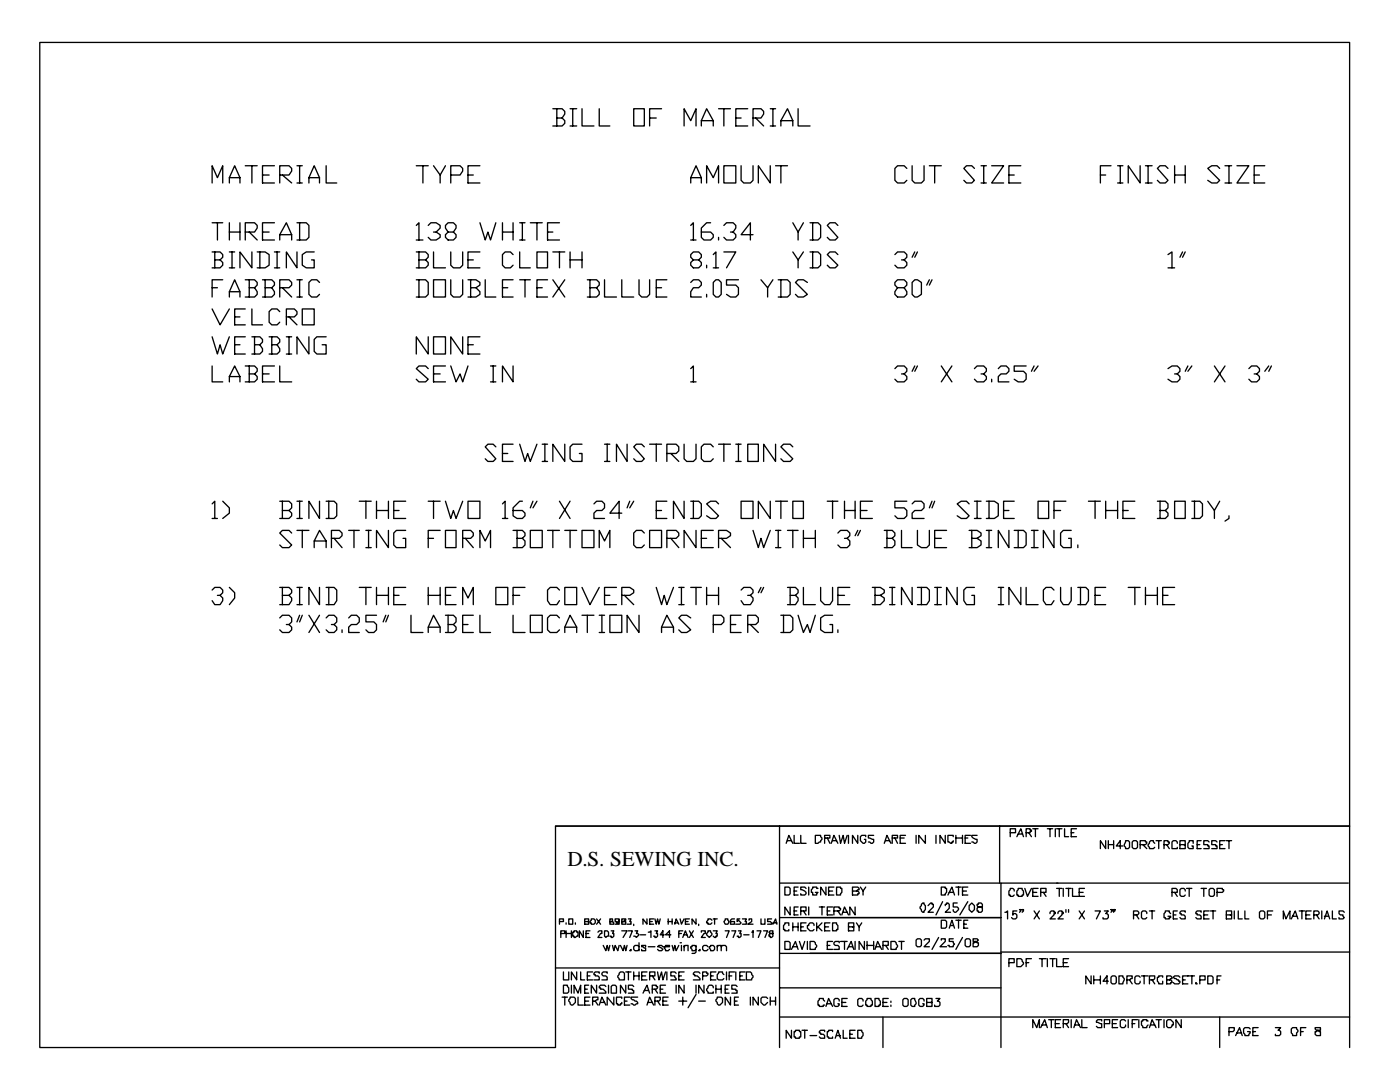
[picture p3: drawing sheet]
<svg xmlns="http://www.w3.org/2000/svg" width="279mm" height="216mm" viewBox="0 0 279 216" stroke-linecap="round" stroke-linejoin="round" font-family="sans-serif">
<defs><g id="words">
<text font-size="4.2" x="113.2" y="172.8">D.S. SEWING INC.</text>
</g></defs>
<g fill="none" stroke="#000" stroke-width=".26">
<path d="M7.9 8.5h261.4v156.3h-158.4v44.2h-103zM42.3 36.5v-3.4l1.1 2.4 1-2.4v3.4M45.8 36.5v-1l1-2.4 1.1 2.4v1M45.8 35.5h2.1M48.9 33.1h2.4M50.3 33.1v3.4M52.4 34.9h1.3M54.8 33.1h-2.4v3.4h2.4M55.8 34.9h1.9l.5-.8v-.5l-.5-.5h-1.9v3.4M56.4 34.9l1.8 1.6M59.3 33.1h1M59.3 36.5h1"/>
<path d="M59.8 33.1v3.4M61.6 36.5v-1l1.1-2.4 1.1 2.4v1M61.6 35.5h2.2M65.1 33.1v3.4h2.1M83.1 33.1h2.4M84.4 33.1v3.4M86.5 33.1l1.3 1.8v1.6M88.9 33.1l-1.1 1.8M90 34.9h1.8l.5-.8v-.5l-.5-.5h-1.8v3.4M93.4 34.9h1.1M95.8 33.1h-2.4v3.4h2.4M110.3 21.7h1.9l.5 .5v.6l-.5 .7"/>
<path d="M111.1 23.5h1.1l.5 .6v.5l-.5 .5h-1.9M111.1 21.7v3.4M113.8 21.7h1.3M113.8 25.1h1.3M114.3 21.7v3.4M116.2 21.7v3.4h2.3M119.6 21.7v3.4h2.1M126.5 21.7h2.1v3.4h-2.1zM129.6 23.5h1.4M132 21.7h-2.4v3.4M136.5 25.1v-3.4l1.3 2.4 1.1-2.4v3.4M137.8 36.5v-1l1.1-2.4 1.1 2.4v1"/>
<path d="M137.8 35.5h2.2M140 25.1v-1l1-2.4 1.3 2.4v1M140 24.1h2.3M141 36.5v-3.4l1.3 2.4 1.1-2.4v3.4M143.4 21.7h2.4M144.5 33.1h2.3v3.4h-2.3zM144.5 21.7v3.4M146.8 23.5h1.1M147.9 33.1v2.9l.5 .5h1.4l.5-.5v-2.9M149.2 21.7h-2.4v3.4h2.4M150.3 23.5h1.6l.5-.7v-.6l-.5-.5h-1.6v3.4M150.8 23.5l1.6 1.6"/>
<path d="M153.7 33.1v3.4l-2.4-3.4v3.4M153.7 21.7h1.1M153.7 25.1h1.1M154.3 21.7v3.4M154.8 33.1h2.4M155.8 25.1v-1l1.4-2.4 1 2.4v1M155.8 24.1h2.4M155.8 33.1v3.4M159.3 21.7v3.4h2.4M181 33.6l-.6-.5h-1.3l-.5 .5v2.4l.5 .5h1.3l.6-.5M182 33.1v2.9l.6 .5h1.3l.5-.5v-2.9M185.5 33.1h2.4"/>
<path d="M186.5 33.1v3.4M194.5 33.6l-.6-.5h-1l-.5 .5 2.1 2.4-.6 .5h-1l-.5-.5M195.8 33.1h1M195.8 36.5h1M196.3 33.1v3.4M197.9 33.1h2.4l-2.4 3.4h2.4M201.3 34.9h1.1M203.7 33.1h-2.4v3.4h2.4M219.6 34.9h1.1M221.7 33.1h-2.1v3.4M223 33.1h1.1M223 36.5h1.1"/>
<path d="M223.6 33.1v3.4M227.5 33.1v3.4l-2.3-3.4v3.4M228.6 33.1h1.3M228.6 36.5h1.3M229.1 33.1v3.4M233.1 33.6l-.5-.5h-1.1l-.5 .5 2.1 2.4-.5 .5h-1.1l-.5-.5M234.4 34.9h2.1M234.4 33.1v3.4M236.5 33.1v3.4M243.4 33.6l-.5-.5h-1.1l-.8 .5 2.4 2.4-.5 .5h-1.1l-.8-.5M244.5 33.1h1.3M244.5 36.5h1.3"/>
<path d="M245.3 33.1v3.4M246.9 33.1h2.3l-2.3 3.4h2.3M250.3 34.9h1.1M252.4 33.1h-2.1v3.4h2.1M42.3 50.3h1.6l.5 .5v.5l-.5 .6M42.3 44.4h2.1M42.3 57.4h1.1M42.9 51.9h1l.5 .5v.5l-.5 .5h-1.6M42.9 50.3v3.1M43.4 44.4v3.5M44.4 55.8h-2.1v3.5M45.8 59.3v-1.1l1-2.4 1.1 2.4v1.1"/>
<path d="M45.8 44.4v3.5M45.8 46.3h2.1M45.8 50.3h1M45.8 53.4h1M45.8 58.2h2.1M46.3 50.3v3.1M47.9 44.4v3.5M48.9 46.3h1.9l.5-.8v-.5l-.5-.6h-1.9v3.5M48.9 55.8h1.9l.5 .6v.5l-.5 .5M49.7 57.4h1.1l.5 .8v.5l-.5 .6h-1.9M49.7 46.3l1.6 1.6M49.7 55.8v3.5"/>
<path d="M50.3 50.3v3.1l-2.4-3.1v3.1M51.3 50.3h1.6l.8 .5v2.1l-.8 .5h-1.6M51.9 50.3v3.1M52.4 55.8h1.8l.6 .6v.5l-.6 .5M52.4 46.3h1.3M52.9 57.4h1.3l.6 .8v.5l-.6 .6h-1.8M52.9 55.8v3.5M54.8 44.4h-2.4v3.5h2.4M54.8 50.3h1M54.8 53.4h1M55.3 50.3v3.1M55.8 47.9v-1.1l1.4-2.4 1 2.4v1.1"/>
<path d="M55.8 57.4h1.9l.5-.5v-.5l-.5-.6h-1.9v3.5M55.8 46.8h2.4M56.4 57.4l1.8 1.9M59.3 44.4h1.8l.5 .6v2.4l-.5 .5h-1.8M59.3 50.3v3.1l-2.1-3.1v3.1M59.3 55.8h1M59.3 59.3h1M59.8 44.4v3.5M59.8 55.8v3.5M62.7 50.3h-1.6l-.8 .5v2.1l.8 .5h1.6v-1.5h-.5M63.8 56.4l-.6-.6h-1l-.6 .6v2.3l.6 .6h1l.6-.6M83.1 45l.5-.6v3.5"/>
<path d="M83.1 50.3h1.8l.6 .5v.5l-.6 .6M83.1 55.8h1.8l.6 .6v2.3l-.6 .6h-1.8M83.1 47.9h1.3M83.6 51.9h1.3l.6 .5v.5l-.6 .5h-1.8M83.6 50.3v3.1M83.6 55.8v3.5M85.5 45l.5-.6h1l.8 .6v.5l-.8 .8h-.5M86.5 55.8h2.4v3.5h-2.4zM86.5 50.3v3.1h2.4M87 46.3l.8 .5v.6l-.8 .5h-1l-.5-.5M89.4 46.3l-.5-.8v-.5l.5-.6h1.1l.5 .6v.5l-.5 .8h-1.1l-.5 .5v.6l.5 .5h1.1l.5-.5v-.6l-.5-.5M90 50.3v2.6l.5 .5h1.3l.5-.5v-2.6"/>
<path d="M90 55.8v2.9l.5 .6h1.3l.5-.6v-2.9M93.4 55.8h1.6l.8 .6v.5l-.8 .5M93.4 51.9h1.1M93.9 57.4h1.1l.8 .8v.5l-.8 .6h-1.6M93.9 55.8v3.5M95.8 44.4l1 3.5 .6-1.6 .5 1.6 1.1-3.5M95.8 50.3h-2.4v3.1h2.4M96.8 55.8v3.5h2.2M100.3 46.3h2.1M100.3 44.4v3.5M100.3 57.4h1M102.4 50.8l-.5-.5h-1.1l-.5 .5v2.1l.5 .5h1.1l.5-.5"/>
<path d="M102.4 55.8h-2.1v3.5h2.1M102.4 44.4v3.5M103.7 50.3v3.1h2.1M103.7 44.4h1.1M103.7 47.9h1.1M103.7 55.8h2.1M104.2 44.4v3.5M104.8 55.8v3.5M105.8 44.4h2.4M107.2 50.3h2.1v3.1h-2.1zM107.2 44.4v3.5M107.2 57.4h1"/>
<path d="M109.3 55.8h-2.1v3.5h2.1M109.3 46.3h1M110.3 50.3h2.4M110.3 55.8l2.4 3.5M111.7 44.4h-2.4v3.5h2.4M111.7 50.3v3.1M112.7 55.8l-2.4 3.5M113.8 51.9h2.4M113.8 50.3v3.1M116.2 50.3v3.1M117.2 55.8h1.9l.5 .6v.5l-.5 .5M117.7 57.4h1.4l.5 .8v.5l-.5 .6h-1.9"/>
<path d="M117.7 55.8v3.5M120.7 55.8v3.5h2.3M124.1 55.8v3.5h2.4M127.5 55.8v2.9l.6 .6h1l.5-.6v-2.9M131 57.4h1M133.1 55.8h-2.1v3.5h2.1M137.8 45l.6-.6v3.5M137.8 56.4l.6-.6h1l.6 .6v.5l-.6 .5h-1l-.6 .8v1.1h2.2M137.8 47.9h1.1M138.4 51.9l-.6-.6v-.5l.6-.5h1l.6 .5v.5l-.6 .6h-1l-.6 .5v.5l.6 .5h1l.6-.5v-.5l-.6-.5M141 52.9v.5M141 58.7v.6"/>
<path d="M141.8 44.4h-.8l-1 1.1v1.9l.5 .5h1.3l.5-.5v-.6l-.5-.5h-1.8M142.3 56.4l.6-.6h.5l.5 .6v2.3l-.5 .6h-.5l-.6-.6zM142.3 50.8l.6-.5v3.1M142.3 53.4h1.1M143.4 47.4v.5M144.5 45l.5-.6h1.3l.5 .6v.5l-.5 .8h-.5M144.5 50.3h2.3l-1.8 3.1M146.3 46.3l.5 .5v.6l-.5 .5h-1.3l-.5-.5M147.4 55.8h-2.4v1.1h1.8l.6 .5v1.3l-.6 .6h-1l-.8-.6M150.3 46.8h-2.4l1.9-2.4v3.5M151.9 55.8l1.3 1.6v1.9M154.3 55.8l-1.1 1.6"/>
<path d="M155.3 55.8h1.9l.5 .6v2.3l-.5 .6h-1.9M155.8 55.8v3.5M158.2 44.4l1.1 1.9v1.6M158.2 50.3l1.1 1.6v1.5M160.3 44.4l-1 1.9M160.3 50.3l-1 1.6M161.1 56.4l-.8-.6h-1l-.5 .6 2.3 2.3-.8 .6h-1l-.5-.6M161.7 44.4h1.5l.6 .6v2.4l-.6 .5h-1.5M161.7 50.3h1.5l.6 .5v2.1l-.6 .5h-1.5M162.2 44.4v3.5M162.2 50.3v3.1M167.2 45l-.5-.6h-1.1l-.5 .6 2.1 2.4-.5 .5h-1.1l-.5-.5"/>
<path d="M167.2 50.8l-.5-.5h-1.1l-.5 .5 2.1 2.1-.5 .5h-1.1l-.5-.5M178.6 50.8l.5-.5h1.3l.6 .5v.5l-.6 .6h-.5M179.1 57.4l-.5-.5v-.5l.5-.6h1.3l.6 .6v.5l-.6 .5h-1.3l-.5 .8v.5l.5 .6h1.3l.6-.6v-.5l-.6-.8M180.4 51.9l.6 .5v.5l-.6 .5h-1.3l-.5-.5M182 56.4l.6-.6h.5l.8 .6v2.3l-.8 .6h-.5l-.6-.6zM182.6 50.3l-.6 1M183.1 50.3l-.5 1M185.5 55.8l-.6 1.1M186 55.8l-.5 1.1M233.1 50.8l.8-.5v3.1M233.1 53.4h1.3M236 50.3l-.5 1"/>
<path d="M236.5 50.3l-.5 1M42.3 61.6l1.6 3.2 1.9-3.2M42.3 67.2l1.1 3.4 .5-1.8 .5 1.8 1.4-3.4M42.3 73v3.2h2.1M45.8 76.2v-1.1l1-2.1 1.1 2.1v1.1M45.8 75.1h2.1M46.8 63.2h1.1M46.8 68.8h1.1M48.9 61.6h-2.1v3.2h2.1M48.9 67.2h-2.1v3.4h2.1M48.9 73h1.9l.5 .6v.5l-.5 .5M49.7 74.6h1.1l.5 .5v.6l-.5 .5h-1.9"/>
<path d="M49.7 73v3.2M50.3 61.6v3.2h2.1M50.3 67.2h1.6l.5 .5v.6l-.5 .5M50.8 68.8h1.1l.5 .8v.5l-.5 .5h-1.6M50.8 67.2v3.4M52.4 74.6h1.3M53.7 67.2h1.6l.5 .5v.6l-.5 .5M54.2 68.8h1.1l.5 .8v.5l-.5 .5h-1.6M54.2 67.2v3.4M54.8 73h-2.4v3.2h2.4M55.8 62.2l-.5-.6h-1.1l-.5 .6v2.1l.5 .5h1.1l.5-.5M55.8 73v3.2h2.4"/>
<path d="M57.2 63.2h1.5l.6-.5v-.5l-.6-.6h-1.5v3.2M57.2 70.6h1M57.2 67.2h1M57.7 63.2l1.6 1.6M57.7 67.2v3.4M60.3 61.6h2.4v3.2h-2.4zM61.6 67.2v3.4l-2.3-3.4v3.4M65.1 67.2h-1.9l-.5 .5v2.4l.5 .5h1.9v-1.8h-.8M85.5 67.2v3.4l-2.4-3.4v3.4M85.5 73.6l-.6-.6h-1.3l-.5 .6 2.4 2.1-.6 .5h-1.3l-.5-.5M86.5 67.2h2.4v3.4h-2.4zM86.5 74.6h1.3"/>
<path d="M88.9 73h-2.4v3.2h2.4M90 73l1 3.2 .8-1.6 .5 1.6 1.1-3.2M92.3 67.2v3.4l-2.3-3.4v3.4M93.4 68.8h1.1M95.8 67.2h-2.4v3.4h2.4M97.9 76.2h1.1M97.9 73h1.1M98.4 73v3.2M102.4 73v3.2l-2.1-3.2v3.2M137.8 73.6l.6-.6v3.2M137.8 76.2h1.1M178.6 73.6l.5-.6h1.3l.6 .6v.5l-.6 .5h-.5"/>
<path d="M180.4 74.6l.6 .5v.6l-.6 .5h-1.3l-.5-.5M182.6 73l-.6 1.1M183.1 73l-.5 1.1M187.9 73l2.1 3.2M190 73l-2.1 3.2M194.5 73.6l.5-.6h1.3l.5 .6v.5l-.5 .5h-.5M196.3 74.6l.5 .5v.6l-.5 .5h-1.3l-.5-.5M197.9 75.7v.5M199.2 73.6l.6-.6h1l.5 .6v.5l-.5 .5h-1l-.6 .5v1.1h2.1M204.8 73h-2.4v1.1h1.9l.5 .5v1.1l-.5 .5h-1.1l-.8-.5M206.4 73l-.6 1.1M207.2 73l-.8 1.1"/>
<path d="M233.1 73.6l.8-.6h1l.6 .6v.5l-.6 .5h-.5M234.9 74.6l.6 .5v.6l-.6 .5h-1l-.8-.5M237.1 73l-.6 1.1M237.9 73l-.8 1.1M242.4 73l2.1 3.2M244.5 73l-2.1 3.2M249.2 73.6l.6-.6h1l.6 .6v.5l-.6 .5h-.5M250.8 74.6l.6 .5v.6l-.6 .5h-1l-.6-.5M253.2 73l-.8 1.1M253.7 73l-.5 1.1M99 89.2l-.6-.6h-1l-.6 .6 2.2 2.3-.6 .6h-1l-.6-.6M100.3 90.5h1"/>
<path d="M102.4 88.6h-2.1v3.5h2.1M103.7 88.6l1.1 3.5 .5-1.6 .5 1.6 1.4-3.5M108.2 92.1h1.1M108.2 88.6h1.1M108.7 88.6v3.5M112.7 88.6v3.5l-2.4-3.5v3.5M116.2 88.6h-1.9l-.5 .6v2.3l.5 .6h1.9v-1.6h-.6M120.7 92.1h1M120.7 88.6h1M121.2 88.6v3.5M125.1 88.6v3.5l-2.1-3.5v3.5M128.6 89.2l-.5-.6h-1.1l-.5 .6 2.1 2.3-.5 .6h-1.1l-.5-.6"/>
<path d="M129.6 88.6h2.4M131 88.6v3.5M133.1 90.5h1.8l.6-.5v-.8l-.6-.6h-1.8v3.5M133.9 90.5l1.6 1.6M136.5 88.6v2.9l.6 .6h1.3l.5-.6v-2.9M142.3 89.2l-.5-.6h-1.3l-.5 .6v2.3l.5 .6h1.3l.5-.6M143.4 88.6h2.4M144.5 88.6v3.5M146.8 92.1h1.1M146.8 88.6h1.1M147.4 88.6v3.5M149.2 88.6h2.1v3.5h-2.1z"/>
<path d="M154.8 88.6v3.5l-2.4-3.5v3.5M158.2 89.2l-.5-.6h-1.3l-.6 .6 2.4 2.3-.5 .6h-1.3l-.6-.6M42.3 100.5l.6-.5v3.5M42.3 117.7l.6-.5h1l.5 .5v.6l-.5 .5h-.5M42.3 103.5h1.1M43.9 118.8l.5 .5v.6l-.5 .7h-1l-.6-.7M44.4 100l1.4 1.3v1.1l-1.4 1.1M45.8 117.2l1 1.1v1l-1 1.3M55.8 100h1.9l.5 .5v.8l-.5 .6M55.8 117.2h1.9l.5 .5v.6l-.5 .5M56.4 101.9h1.3l.5 .5v.5l-.5 .6h-1.9M56.4 118.8h1.3l.5 .5v.6l-.5 .7h-1.9"/>
<path d="M56.4 100v3.5M56.4 117.2v3.4M58.2 106.4l-.5-.6h-1.3l-.6 .6 2.4 2.3-.5 .6h-1.3l-.6-.6M59.3 103.5h1M59.3 100h1M59.3 105.8h2.3M59.3 117.2h1M59.8 100v3.5M59.8 117.2v3.4M60.3 105.8v3.5M62.7 109.3v-1.4l1.1-2.1 1.3 2.1v1.4M62.7 107.9h2.4"/>
<path d="M63.8 100v3.5l-2.2-3.5v3.5M63.8 117.2v3.4l-2.2-3.4v3.4M65.1 100h1.6l.5 .5v2.4l-.5 .6h-1.6M65.1 117.2h1.6l.5 .5v2.2l-.5 .7h-1.6M65.6 100v3.5M65.6 117.2v3.4M66.1 107.4h1.6l.6-.5v-.5l-.6-.6h-1.6v3.5M66.7 107.4l1.6 1.9M69.6 105.8h2.1M70.6 105.8v3.5M71.7 100h2.4M71.7 117.2h2.4"/>
<path d="M73 100v3.5M73 117.2v3.4M73 105.8h1.1M73 109.3h1.1M73.6 105.8v3.5M75.1 100v3.5M75.1 117.2v3.4M75.1 101.9h2.4M75.1 118.8h2.4M77.5 105.8v3.5l-2.4-3.5v3.5M77.5 100v3.5M77.5 117.2v3.4"/>
<path d="M78.6 101.9h1M78.6 118.8h1M81 100h-2.4v3.5h2.4M81 105.8h-1.9l-.5 .6v2.3l.5 .6h1.9v-1.9h-.6M81 117.2h-2.4v3.4h2.4M85.5 100h2.3M85.5 107.4h1M85.5 118.8h2.3M85.5 117.2v3.4M86.5 100v3.5M87.8 105.8h-2.3v3.5M87.8 117.2v3.4"/>
<path d="M88.9 105.8h2.1v3.5h-2.1zM88.9 100l1.1 3.5 .5-1.6 .5 1.6 1.3-3.5M88.9 118.8h1.1M91 117.2h-2.1v3.4h2.1M92.3 107.4h1.6l.6-.5v-.5l-.6-.6h-1.6v3.5M92.9 107.4l1.6 1.9M93.4 100h2.4v3.5h-2.4zM95.8 109.3v-3.5l1 2.1 1.1-2.1v3.5M99 117.2h2.3v3.4h-2.3zM100.3 100.5l.5-.5v3.5M100.3 103.5h1M102.4 105.8h1.8l.6 .6v.5l-.6 .5"/>
<path d="M102.4 118.8h1.3M103.2 107.4h1l.6 .5v.8l-.6 .6h-1.8M103.2 105.8v3.5M104.2 100h-.5l-1.3 1.3v1.6l.8 .6h1l.6-.6v-.5l-.6-.5h-1.8M104.8 117.2h-2.4v3.4M105.8 105.8h2.4v3.5h-2.4zM106.4 100l-.6 1.3M107.2 100l-.8 1.3M109.3 105.8h2.4M110.3 105.8v3.5M111.7 117.7l-.6-.5h-1.3l-.5 .5v2.2l.5 .7h1.3l.6-.7M111.7 100l2.1 3.5"/>
<path d="M112.7 117.2h2.4v3.4h-2.4zM112.7 105.8h2.4M113.8 105.8v3.5M113.8 100l-2.1 3.5M116.2 105.8h2.3v3.5h-2.3zM116.2 117.2l1.5 3.4 1.9-3.4M118.5 100.5l.6-.5h1l.6 .5v.8l-.6 .6h-1l-.6 .5v1.1h2.2M119.6 109.3v-3.5l1.1 2.1 1-2.1v3.5M120.7 118.8h1M123 117.2h-2.3v3.4h2.3M124.1 102.4h-2.4l1.9-2.4v3.5M124.1 118.8h1.6l.8-.5v-.6l-.8-.5h-1.6v3.4"/>
<path d="M124.6 118.8l1.9 1.8M125.7 100l-.6 1.3M126.5 100l-.8 1.3M128.6 106.4l-.5-.6h-1.1l-.5 .6v2.3l.5 .6h1.1l.5-.6M129.6 105.8h2.4v3.5h-2.4zM131 117.2l1 3.4 .6-1.8 .5 1.8 1.3-3.4M131 101.9h1M133.1 100h-2.1v3.5h2.1M133.1 107.4h1.8l.6-.5v-.5l-.6-.6h-1.8v3.5M133.9 107.4l1.6 1.9M135.5 117.2h1M136 117.2v3.4"/>
<path d="M136.5 100v3.5l-2.1-3.5v3.5M137.8 100h1.6l.6 .5v2.4l-.6 .6h-1.6M137.8 117.2h2.2M138.4 100v3.5M138.9 105.8v3.5l-2.4-3.5v3.5M138.9 117.2v3.4M140 107.4h1M141 117.2v3.4M141 118.8h2.4M142.3 105.8h-2.3v3.5h2.3M143.4 100.5l-.5-.5h-1.1l-.8 .5 2.4 2.4-.5 .6h-1.1l-.8-.6M143.4 107.4h1.6l.8-.5v-.5l-.8-.6h-1.6v3.5"/>
<path d="M143.4 117.2v3.4M143.9 107.4l1.9 1.9M147.9 100h2.4v3.5h-2.4zM147.9 117.7l.5-.5h1.4l.5 .5v.6l-.5 .5h-.6M149.8 118.8l.5 .5v.6l-.5 .7h-1.4l-.5-.7M150.3 105.8l1 3.5 .6-1.9 .5 1.9 1.3-3.5M151.9 117.2l-.6 1.1M152.4 117.2l-.5 1.1M153.7 100v3.5l-2.4-3.5v3.5M154.8 100h2.4M154.8 105.8h1M154.8 109.3h1"/>
<path d="M155.3 105.8v3.5M155.8 100v3.5M157.2 117.2h1.6l.5 .5v.6l-.5 .5M157.2 105.8h2.1M157.7 118.8h1.1l.5 .5v.6l-.5 .7h-1.6M157.7 117.2v3.4M158.2 100h2.1v3.5h-2.1zM158.2 105.8v3.5M160.3 117.2v3.4h2.4M160.3 107.4h2.4M160.3 105.8v3.5M162.7 105.8v3.5"/>
<path d="M163.8 117.2v2.7l.8 .7h1l.6-.7v-2.7M165.1 100h2.1M166.2 100v3.5M167.2 106.4l.5-.6h1.4l.5 .6v.5l-.5 .5h-.6M167.2 118.8h1.3M168.5 101.9h2.2M168.5 100v3.5M169.1 107.4l.5 .5v.8l-.5 .6h-1.4l-.5-.6M169.6 117.2h-2.4v3.4h2.4M170.7 100v3.5M171.2 105.8l-.5 1.1M171.7 101.9h1.3"/>
<path d="M171.7 105.8l-.5 1.1M174.1 100h-2.4v3.5h2.4M174.1 117.2h1.6l.8 .5v.6l-.8 .5M174.6 118.8h1.1l.8 .5v.6l-.8 .7h-1.6M174.6 117.2v3.4M176.5 105.8h1.6l.5 .6v.5l-.5 .5M177 107.4h1.1l.5 .5v.8l-.5 .6h-1.6M177 105.8v3.5M177.5 117.2h1.1M178.1 117.2v3.4M179.9 105.8v3.5h2.1M181 100h-2.4v1.3h1.8l.6 .6v1l-.6 .6h-1.3l-.5-.6"/>
<path d="M182 100.5l.6-.5h1.3l.5 .5v.8l-.5 .6h-1.3l-.6 .5v1.1h2.4M182 117.2v3.4l-2.1-3.4v3.4M183.1 105.8v2.9l.8 .6h1l.6-.6v-2.9M183.1 117.2h1.8l.6 .5v2.2l-.6 .7h-1.8M183.9 117.2v3.4M186 100l-.5 1.3M186.5 100l-.5 1.3M186.5 107.4h1.4M186.5 117.2h1.4M187.1 117.2v3.4M188.9 105.8h-2.4v3.5h2.4M191 117.2v3.4l-2.1-3.4v3.4"/>
<path d="M193.4 100.5l-.5-.5h-1.1l-.8 .5 2.4 2.4-.5 .6h-1.1l-.8-.6M193.4 105.8h1.6l.8 .6v.5l-.8 .5M193.9 107.4h1.1l.8 .5v.8l-.8 .6h-1.6M193.9 105.8v3.5M194.5 117.2h-1.6l-.5 .5v2.2l.5 .7h1.6v-1.8h-.6M194.5 103.5h1.3M194.5 100h1.3M195 100v3.5M196.8 100h1.6l.8 .5v2.4l-.8 .6h-1.6M196.8 105.8h1.1M196.8 109.3h1.1M197.4 100v3.5"/>
<path d="M197.4 105.8v3.5M199.2 117.2h1.1M199.8 117.2v3.4M200.3 101.9h1M201.3 105.8v3.5l-2.1-3.5v3.5M202.4 100h-2.1v3.5h2.1M202.4 105.8h1.9l.5 .6v2.3l-.5 .6h-1.9M203.2 105.8v3.5M203.7 117.2v3.4l-2.4-3.4v3.4M204.8 117.2v3.4h2.4M205.8 105.8h1.4M205.8 109.3h1.4"/>
<path d="M206.4 105.8v3.5M207.2 100h2.1v3.5h-2.1zM210.3 105.8v3.5l-2.1-3.5v3.5M210.3 117.7l-.5-.5h-1l-.6 .5v2.2l.6 .7h1l.5-.7M210.3 101.9h1.4M211.7 117.2v2.7l.5 .7h1.1l.5-.7v-2.7M212.7 100h-2.4v3.5M213.8 105.8h-1.6l-.5 .6v2.3l.5 .6h1.6v-1.9h-.5M215.1 117.2h1.6l.5 .5v2.2l-.5 .7h-1.6M215.1 108.7v.6M215.6 117.2v3.4M217.2 100h2.4"/>
<path d="M218.5 100v3.5M218.5 118.8h1.1M220.7 117.2h-2.2v3.4h2.2M220.7 101.9h2.3M220.7 100v3.5M223 100v3.5M224.1 101.9h1.1M225.2 117.2h2.3M226.5 100h-2.4v3.5h2.4M226.5 117.2v3.4M228.6 118.8h2.4M228.6 117.2v3.4"/>
<path d="M231 100h1.6l.5 .5v.8l-.5 .6M231 117.2v3.4M231.5 101.9h1.1l.5 .5v.5l-.5 .6h-1.6M231.5 100v3.5M232 118.8h1.1M234.4 100h2.1v3.5h-2.1zM234.4 117.2h-2.4v3.4h2.4M237.9 100h1.5l.6 .5v2.4l-.6 .6h-1.5M238.4 100v3.5M241 100l1.4 1.9v1.6M243.4 100l-1 1.9M245.3 102.9v.6l-.8 .5"/>
<path d="M55.8 123.3l.6-.5h1.3l.5 .5v.8l-.5 .5h-.5M57.7 124.6l.5 .5v.6l-.5 .5h-1.3l-.6-.5M59.3 120.6h1M59.8 122.8l-.5 1.3M60.3 122.8l-.5 1.3M61.6 122.8l2.2 3.4M63.8 122.8l-2.2 3.4M65.1 123.3l.5-.5h1.1l.5 .5v.8l-.5 .5h-.6M66.7 124.6l.5 .5v.6l-.5 .5h-1.1l-.5-.5M68.3 125.7v.5M69.6 123.3l.5-.5h1.1l.5 .5v.8l-.5 .5h-1.1l-.5 .5v1.1h2.1M75.1 122.8h-2.1v1.3h1.6l.5 .5v1.1l-.5 .5h-1l-.6-.5"/>
<path d="M77 122.8l-.5 1.3M77.5 122.8l-.5 1.3M82 122.8v3.4h2.4M85.5 126.2v-1.1l1-2.3 1.3 2.3v1.1M85.5 125.1h2.3M88.9 122.8h1.6l.5 .5v.8l-.5 .5M89.4 124.6h1.1l.5 .5v.6l-.5 .5h-1.6M89.4 122.8v3.4M92.3 120.6v-3.4l1.1 2.1 1.1-2.1v3.4M92.3 124.6h1.1M94.5 122.8h-2.2v3.4h2.2M95.8 122.8v3.4h2.1"/>
<path d="M102.4 122.8v3.4h2.4M105.8 122.8h2.4v3.4h-2.4zM111.7 123.3l-.6-.5h-1.3l-.5 .5v2.4l.5 .5h1.3l.6-.5M112.7 126.2v-1.1l1.1-2.3 1.3 2.3v1.1M112.7 125.1h2.4M116.2 122.8h2.3M117.2 122.8v3.4M119.6 126.2h1.1M119.6 122.8h1.1M120.1 122.8v3.4M121.7 122.8h2.4v3.4h-2.4zM127.5 122.8v3.4l-2.4-3.4v3.4"/>
<path d="M132 126.2v-1.1l1.1-2.3 1.3 2.3v1.1M132 125.1h2.4M135.5 120.6h1M137.8 123.3l-.7-.5h-1.1l-.5 .5 2.3 2.4-.7 .5h-1.1l-.5-.5M142.3 124.6h1.6l.6-.5v-.8l-.6-.5h-1.6v3.4M145.8 124.6h1M147.9 122.8h-2.1v3.4h2.1M149.2 124.6h1.6l.5-.5v-.8l-.5-.5h-1.6v3.4M149.8 124.6l1.5 1.6M155.8 122.8h1.9l.5 .5v2.4l-.5 .5h-1.9M156.4 122.8v3.4M159.3 122.8l1 3.4 .8-1.6 .6 1.6 1-3.4"/>
<path d="M166.2 122.8h-1.6l-.8 .5v2.4l.8 .5h1.6v-1.6h-.6M167.2 125.7v.5M177.5 120.6h1.1M186.5 120.6h1.4M199.2 120.6h1.1M110.9 164.8h158.4v44.2M155.6 176.2h44.2M155.6 164.8v44.2M156.6 177h.8l.3 .3v1l-.3 .3h-.8zM156.9 168.3l.5-1.6 .8 1.6M157.2 167.7h.8M158.5 166.7v1.6h1"/>
<path d="M158.5 177.8h.5M159.3 177h-.8v1.6h.8M159.8 166.7v1.6h1.1M160.9 177.3l-.3-.3h-.8v.5h.3l.8 .6v.2l-.3 .3h-.8v-.3M161.4 177v1.6M162.7 166.7h1.1v.3l.2 .2-.2 .8h-.3l-.3 .3h-.5zM163.2 177.3h-.2v-.3h-.8v.3l-.3 .2v.6h.3v.5h.8v-.3l.2-.2h-.5M164.6 167.2h1v-.5h-1v1.6M164.8 177v1.6l-1-1.6v1.6M165.1 167.2l.5 1.1M165.4 177.8h.8M165.9 168.3l.5-1.6 .8 1.6"/>
<path d="M166.2 167.7h.8M166.4 177h-1v1.6h1M167 177h.7v.3h.3v.8l-.3 .2v.3h-.7zM167.5 166.7l.2 1.6 .6-1.6 .2 1.6 .6-1.6M169.3 166.7v1.6M170.1 177.8h.8l.3-.3h.2v-.2l-.2-.3h-1.1v1.6h1.1v-.3h.2v-.2l-.2-.3h-.3M171.2 166.7v1.6l-1.1-1.6v1.6M171.7 177l.5 .8v.8M172.8 167v-.3h-.8l-.3 .3v.7l.5 .6h.3l.3-.3v-.5h-.3M172.8 177l-.6 .8M174.4 166.7h-1.1v.5l1.1 .3v.5l-.3 .3-.8-.3M176.5 168.3l.5-1.6 .8 1.6"/>
<path d="M176.7 167.7h.8M178.1 167.2h1v-.5h-1v1.6M178.6 167.2l.5 1.1M179.7 167.2h.7M180.7 166.7h-1v1.6h1M182.8 166.7v1.6M184.7 166.7v1.6l-1.3-1.6v1.6M186.8 166.7v1.6M187.9 177h.7v.3h.3v.8l-.3 .2v.3h-.7zM188.1 179.9l-1.3 2.7M188.6 166.7v1.6l-1-1.6v1.6M189.2 178.6l.8-1.6 .5 1.6"/>
<path d="M189.4 178.1h.8M190.2 167v-.3h-1v1.3l.8 .3v-.3h.2v-.3M190.8 177h1M190.8 167.2h1.3M190.8 166.7v1.6M191.3 177v1.6M192.1 177.8h.8M192.1 166.7v1.6M192.6 167.2h.5M193.1 177h-1v1.6h1M193.1 179.9l-1.5 2.7M193.7 166.7h-1.1v1.6h1.1"/>
<path d="M195 166.7h-1.1v.3l.3 .2 .8 .3v.5l-.3 .3-.8-.3M199.5 164.8v11.4M201.6 166.2h1.1v-.8h-1.1v1.6M202.4 177.8v-.3l-.3-.2h-.5v.2l-.3 .3v.8h.3v.3h.5l.3-.3M202.9 167l.8-1.6 .6 1.6M203.2 177.3h.8v.2l.3 .3v.8h-.3v.3h-.8v-.3h-.3v-.8l.3-.3zM203.2 166.4h.8M204.5 177.3l.6 1.6 .7-1.6M204.8 166.2h.8v-.3h.2v-.3h-.2v-.2h-.8v1.6M205.3 166.2l.5 .8M206.1 165.4h1.1M206.1 178.1h.8"/>
<path d="M206.6 165.4v1.6M207.2 177.3h-1.1v1.6h1.1M207.7 178.1h1.1v-.8h-1.1v1.6M208.2 178.1l.6 .8M209 165.4h1.1M209.5 165.4v1.6M210.6 165.4v1.6M210.9 177.3h1M210.9 165.4h1M210.9 176.2h58.2M211.1 176.2h-11.3v32.8M211.4 165.4v1.6"/>
<path d="M211.4 177.3v1.6M212.2 177.3v1.6M212.5 165.4v1.6h.8M212.7 177.3h1.1M213.3 177.3v1.6M213.8 166.2h.5M214 177.3v1.6h1.1M214.8 165.4h-1v1.6h1M215.4 178.1h.8M216.4 177.3h-1v1.6h1M220.7 167.7v1.6l-1.1-1.6v1.6M221.2 167.7v1.6"/>
<path d="M221.2 168.5h1M222.2 167.7v1.6M224.1 168.8h-1.3l.8-1.1v1.6M224.6 167.7h.6l.2 .3v1.1l-.2 .2h-.6v-.2l-.2-.3zM226 168a.66 .66 0 0 1 1 0v1.1l-.3 .2h-.5l-.2-.2zM227.5 168.5h1.1l.3-.2v-.3h-.3v-.3h-1.1v1.6M228.1 168.5l.8 .8M230.5 168.3l-.3-.3v-.3h-.5l-.6 .8 .3 .8h.8l.3-.2M230.7 167.7h1.1M231.2 167.7v1.6M232.3 168.5h.8l.3-.2v-.3h-.3v-.3h-.8v1.6M232.8 168.5l.6 .8"/>
<path d="M233.9 178.1h1v-.6l-.2-.2h-.8v1.6M234.4 178.1l.5 .8M234.9 168.3v-.3l-.2-.3h-.5l-.3 .3v1.3h1v-.2M235.5 168.5h1v-.8h-1v1.6h1v-.8h-.2M236.5 177.8v-.3l-.2-.2h-.6l-.2 .2v1.1l.2 .3h.6l.2-.3M236.8 177.3h1.1M237.3 177.3v1.6M238.1 168.3v-.6h-.8v.3l-.2 .3v.8l.2 .2h.8v-.5h-.2M238.9 168.5h.5M239.7 167.7h-.8v1.6h.8M239.7 177.3h1.1M240.2 177.3v1.6"/>
<path d="M241.3 168l-.3-.3h-.8v.8h.8v.3h.3v.5h-1.1M241.6 177.3h.5l.3 .2v1.1l-.3 .3h-.5l-.3-.3v-1.1zM242.9 178.1h1l.3-.3v-.3h-.3v-.2h-1v1.6M242.9 168l-.3-.3h-.8v.8h.8v.3h.3v.5h-1.1M243.4 168.5h.5M244.5 167.7h-1.1v1.6h1.1M244.7 167.7h1.1M245.3 167.7v1.6M110.9 193.1h44.7M111.7 183.9h.7v-.5h-.7v1M111.9 186.3h.8v-.6h-.8v1.4M112.2 199h1"/>
<path d="M112.4 196.6h.8v.2l.3 .3v.8l-.3 .3h-.8zM112.4 193.9v1.6h1.1v-1.6M112.7 199v1.6M113 184.1v.3M113 185.7v1.4M113 186.3h1M113.5 183.4h.8v1h-.8zM113.8 199h.8l.2 .2v.8l-.5 .6h-.3l-.2-.3v-.3l-.3-.2zM114 185.7v1.4M114 196.6v1.6M114.3 186h.3v-.3h.5v.3h.3v.8l-.8 .3v-.3h-.3zM114.6 198.2v-1.6l.8 1.6 .5-1.6v1.6"/>
<path d="M114.8 184.1v.3M115.1 193.9v1.6l-1.1-1.6v1.6M115.4 199v1.6h1M115.9 193.9v1.6h.8M116.4 185.7v1.4l-.8-1.4v1.4M116.7 183.9h.8v-.5h-.8v1h.8v-.5h-.3M116.7 199.8h.8M116.7 197.4h.5M116.9 186.3h.6M117.2 194.7h.5M117.5 196.6h-.8v1.6h.8M117.7 185.7h-.8v1.4h.8"/>
<path d="M117.7 199h-1v1.6h1M118 183.4h.5l.3 .2v.5l-.3 .3h-.5v-.3h-.3zM118.3 193.9h-1.1v1.6h1.1M118.3 199.8h.5l.3-.3h.2v-.5h-1v1.6M118.8 199.8l.5 .8M119.1 196.6v1.6l-1.1-1.6v1.6M119.1 183.4l.8 1M119.3 186l.3-.3h.5v.6h-.2l-.6 .8h.8M119.6 194.2v-.3h-.8l-.3 .3v.3h.3v.2h.5l.3 .3v.5h-1.1M119.9 183.4l-.8 1M120.4 188.6l.5 1.1 .3-1.1 .2 1.1 .3-1.1M120.7 185.7h.5l.2 .3v.8h-.2l-.3 .3-.2-.3z"/>
<path d="M120.9 196.8l-.2-.2h-.8l-.3 .2v.3h.3v.3h.5l.5 .5v.3h-1.3M121.2 194.2v-.3h-.8l-.3 .3v.3l.3 .2h.5l.3 .3v.5h-1.1M121.4 196.6v1.6M121.7 183.4v.5h.5l.3 .2v.3h-.8v-.5h.5v-.5zM122 196.8a.66 .66 0 0 1 1 0v1.4h-1zM122 185.7h.5l-.3 .6h.3v.5l-.3 .3h-.2v-.3h-.3M122.2 188.6l.3 1.1 .3-1.1 .5 1.1 .3-1.1M122.5 199v1.6l-1.3-1.6v1.6M123.6 183.6v.3h-.3v.2h-.3v-.2h-.2v-.5h.8v1h-.8M123.8 193.9h.6l.2 .3v1.3h-1v-.2l-.3-.3v-.3zM123.8 188.6l.6 1.1 .2-1.1 .3 1.1 .2-1.1M124.1 183.4v.5h.8v.5h-.8v-.5h.5v-.3h.3v-.2z"/>
<path d="M124.1 185.7h1l-.7 1.4M124.1 199.2v-.2h-1.1v1.3h.3v.3h.5v-.3h.3v-.3M124.6 199.8h.5M124.9 196.6v1.6l-1.1-1.6v1.6M124.9 193.9h1M125.4 183.4h.5l-.2 .5h.2v.5h-.8M125.4 185.7h.8l-.5 1.4M125.4 193.9v1.6M125.7 189.7l.2-.3v.3zM125.7 199h-1.1v1.6h1.1M126.5 196.8l-.3-.2h-.8v.8h.8v.2h.3v.6h-1.1M126.5 194.7h1"/>
<path d="M126.5 184.4v.3M126.5 193.9v1.6M126.7 185.7h.6l-.3 .6h.3l.2 .2-.5 .6-.3-.3h-.2M127.3 199h-1.4v.2l.3 .3h.3l.8 .5v.3h-.3l-.3 .3-.8-.3M127.5 188.9l-.2-.3h-.6l-.2 .3v.5l.2 .3h.6l.2-.3M127.5 188.1v1.6M127.5 193.9v1.6M127.8 186.5h1.1M128.1 194.7h.8M128.3 198.2l.8-1.6 .5 1.6M128.6 197.6h.8M128.9 188.9v-.3h-.8v.3l.8 .3v.5h-.8v-.3"/>
<path d="M129.1 183.4v1l-.8-1v1M129.1 193.9h-1v1.6h1M129.4 186h.2l.3-.3v1.4M129.4 188.9h1.3M129.6 194.7h1.1v-.8h-1.1v1.6M129.6 183.9h.6M130.2 197.4h.8l.2-.3v-.3h-.2v-.2h-.8v1.6M130.2 194.7l.5 .8M130.4 183.4h-.8v1h.8M130.7 183.4l.3 1 .2-1 .3 1 .3-1M130.7 185.7h.5l-.2 .6h.2v.5l-.2 .3h-.3v-.3h-.3M130.7 199.8h.8l.3-.3v-.5h-1.1v1.6"/>
<path d="M130.7 197.4l.5 .8M131.2 193.9l.3 1.6 .5-1.6 .3 1.6 .5-1.6M131.2 199.8l.6 .8M131.8 197.4h.5M132.3 188.9l-.3-.3h-.5l-.3 .3 .8 .3 .3 .2-.3 .3h-.5l-.3-.3M132.3 199.8h.8M132.6 188.9h1v-.3h-.8v.3h-.2l.2 .8h.5l.3-.3M132.6 186.5h-.8l.5-.8v1.4M132.8 196.6h-1v1.6h1M133.1 193.9v1.6M133.3 199h-1v1.6h1M133.3 183.9h.8"/>
<path d="M133.3 183.4v1M133.9 186.5h-1.1l.8-.8v1.4M134.1 188.6l.3 1.1 .3-1.1 .2 1.1 .6-1.1M134.1 183.4v1M134.7 184.4l.2-1 .6 1M134.7 184.1h.5M134.9 194.2l-.2-.3h-.8v.8h.8v.3l.2 .3v.2h-1M134.9 196.6v1.6M135.5 194.7h.5M135.5 186.3h.5M135.5 199.8h1.6M135.7 188.1h.3z"/>
<path d="M135.7 183.4l.3 1 .5-1M136 188.6v1.1M136.3 185.7h-.8v1.4M136.3 187.1l.5-1.4 .5 1.4M136.3 199v1.6M136.5 188.9l.3-.3h.5v1.1M136.5 193.9h-1v1.6h1M136.5 196.6v1.6l-1-1.6v1.6M136.5 188.6v1.1M136.5 186.5h.6M136.8 183.9h.5M137.6 183.4h-.8v1h.8"/>
<path d="M137.6 185.7l.8 1.4M138.4 185.7l-.8 1.4M138.9 188.6v1.4l-.3 .2h-.5M138.9 188.9l-.3-.3h-.5v.3h-.3l.3 .8h.5l.3-.3M138.9 183.4v1l-.8-1v1M138.9 196.6v1.6M138.9 198.4l-1.6 2.7M139.4 189.7l.3-.3v.3zM139.4 184.4v.3M139.4 199.8h1.4M139.7 194.2l-.3-.3h-.8l-.2 .3v.3h.2v.2h.6l.5 .6v.2h-1.3M140 186v-.3h.8v.6h-.3l-.5 .8h.8"/>
<path d="M140.2 194.7h.8l.3-.2v-.3h-.3v-.3h-.8v1.6M140.5 196.6v1.6l-1.1-1.6v1.6M141.3 185.7h.5v.3l.3 .3v.2l-.5 .6-.6-.6zM141.3 188.9l-.3-.3h-.5l-.3 .3v.5l.3 .3h.5l.3-.3M141.6 188.9h.2v-.3h.5l.3 .3v.5l-.3 .3h-.5zM141.8 194.7h.5M142.1 183.6l-.3-.2h-.5v.2l-.3 .3v.2h.3v.3h.5l.3-.3M142.3 185.7h.8l-.2 .6h.2v.5h-.2v.3h-.3l-.3-.3M142.3 197.1v-.3l-.2-.2h-.5l-.6 .8 .3 .8h1v-.3M142.3 183.4h.8M142.6 183.4v1M142.9 193.9h-1.1v1.6h1.1"/>
<path d="M142.9 197.4h1M142.9 196.6v1.6M143.1 199h.8l.3 .2v.8l-.5 .6h-.3l-.3-.3v-.3l-.2-.2zM143.1 188.9l.3-.3h.5v1.1M143.1 188.6v1.1M143.9 188.9l.3-.3h.5l.3 .3v.8M143.9 196.6v1.6M144.5 194.5l-.3-.3v-.3h-.8v.3l-.3 .3v.8l.3 .2h.8l.3-.2M144.7 183.4h.6v.2l.2 .3-.2 .5h-.6l-.2-.5 .2-.3zM144.7 185.7h.8l-.5 1.4M144.7 197.4h.6M145 193.9v1.6"/>
<path d="M145.5 196.6h-.8v1.6h.8M145.5 194.7h.5M145.8 199v1.6l-1.1-1.6v1.6M146 185.7h.8l-.5 1.4M146.6 183.4h-.6l-.2 .2v.8h.8v-.5h-.8v.2M146.6 193.9h-1.1v1.6M146.6 199.8h.5M146.8 193.9v1.6M147.1 196.8l-.3-.2h-.8v.8h.8v.2h.3v.6h-1.1M147.4 185.7h.5l-.3 .6h.3v.5l-.3 .3h-.2v-.3h-.3M147.4 199h-.8v1.6h.8M147.6 183.4h-.5v.5l.3-.3 .5 .5-.3 .3h-.8"/>
<path d="M147.6 194.7h.6M148.2 183.4h.8l-.3 .5h.3v.5h-.8M148.4 186.5h1.1M148.7 193.9h-1.1v1.6h1.1M149 193.9h.8l.2 .3v.3l.3 .2-.3 .8h-1zM149.5 183.6v-.2h.5v.5l-.8 .5h1.1M149.8 199v1.6M150 186h.3v-.3v1.4M151.1 185.7h.8l-.6 1.4M151.3 199v1.6l-1-1.6v1.6M151.9 183.4v1h.8v-1M152.4 185.7h.8l-.5 1.4"/>
<path d="M153.2 199.2l-.3-.2h-.8l-.2 .2v.8l.5 .6h.3l.5-.6M153.5 186l.2 .3h.6v.5l-.3 .3h-.3v-.3h-.2v-.3l.2-.2h.6v-.6h-.6zM153.7 199.8h1.1M153.7 199v1.6M154 183.4h-.8v.5h.5l.3 .2v.3h-.8M154.3 184.4l.5-1 .2 1M154.3 184.1h.7M154.8 199v1.6M155.6 197.1h44.2M155.6 190.2h44.2M155.6 183.1h44.2M156.6 187.9h.8l.3 .2v1.3h-1.1z"/>
<path d="M157.4 184.7v-.6h-.8v.3l-.2 .3v.8h.2v.2h.8v-.2M157.7 181v1.6l-1.1-1.6v1.6M158 189.4l.8-1.5 .5 1.5M158.2 184.1v1.6M158.2 188.9h.8M158.2 184.9h1.1M158.5 181.8h.5M159.3 181h-.8v1.6h.8M159.3 184.1v1.6M159.5 187.9l.6 1.5 .5-1.5M159.8 181.8h1.1v-.8h-1.1v1.6M159.8 184.9h.5"/>
<path d="M160.3 181.8l.6 .8M160.9 184.1h-1.1v1.6h1.1M161.1 187.9v1.5M161.4 181v1.6M161.7 187.9h.8l.2 .2v.3l.3 .2-.3 .8h-1zM162.5 184.7v-.3l-.3-.3h-.5l-.3 .3v.3h-.3v.5l.6 .5h.5l.3-.2M163 184.1v1.6M163.2 184.9l.8 .8M163.5 181h1.1M164 184.1l-1 1.1M164 181v1.6M164.6 199.8l-.3-.3v-.3h-.8v.3l-.3 .3v.8h.3v.2h.8v-.2h.3"/>
<path d="M164.6 184.9h.8M165.1 181.8h.5M165.1 188.6h.5M165.6 184.1h-1v1.6h1M166.2 184.1h.8v.3l.2 .3v.8h-.2v.2h-.8zM166.2 187.9h-1.1v1.5h1.1M166.2 181h-1.1v1.6h1.1M166.4 181.8h1.1l.2-.3v-.3h-.2v-.2h-1.1v1.6M167.2 181.8l.5 .8M167.5 188.1v-.2h-.8l-.3 .2v.3l.3 .2h.5l.3 .3v.5h-1.1M167.5 199.8v-.3l-.3-.3h-.5l-.3 .3v1.1l.3 .2h.5l.3-.2v-.3h-.3M167.7 187.9h1.4"/>
<path d="M168 182.6l.5-1.6 .8 1.6M168.3 182h.8M168.5 187.9v1.5M169.1 189.4l.8-1.5 .5 1.5M169.1 199.2h-1.1v1.6h1.1M169.3 184.9h1.1v-.8h-1.1v1.6h1.1v-.8h-.3M169.3 188.9h.8M170.7 181v1.6l-1.1-1.6v1.6M170.7 187.9v1.5M170.9 184.1l.5 .8v.8M172 184.1l-.6 .8M172.2 199.8v-.3l-.2-.3h-.6l-.2 .3v1.1l.2 .2h.6l.2-.2"/>
<path d="M172.5 187.9v1.5l-1.1-1.5v1.5M173 199.2h.8v.3l.3 .3v.8h-.3v.2h-.8v-.2h-.2v-.8l.2-.3zM173 188.6h1.4M173 187.9v1.5M174.4 187.9v1.5M174.6 199.2h.8v.3l.3 .3v.8h-.3v.2h-.8zM174.6 189.4l.6-1.5 .7 1.5M174.9 188.9h.8M176.2 188.6h1.1v-.7h-1.1v1.5M176.7 188.6l.6 .8M177.3 199.2h-1.1v1.6h1.1M177.8 187.9h.8l.3 .2v.3l.2 .2-.2 .8h-1.1z"/>
<path d="M177.8 199.8v.2zM179.4 187.9h1M179.9 187.9v1.5M180.2 199.5l.2-.3h.6l.2 .3v1.1l-.2 .2h-.6l-.2-.2zM181.8 199.5l.2-.3h.6l.2 .8-.2 .8h-.6l-.2-.2zM182.8 187.6a.66 .66 0 0 1 1.1 0v1l-.3 .3h-.5l-.3-.3zM183.9 180.4l.2-.2h.3v.2l.3 .3v.8l-.3 .3v.2h-.3l-.5-.8zM184.4 187.6l.3-.3h.8v.6l-1.1 1h1.1M184.4 199.8v-.3l-.3-.3h-.5l-.2 .3v1.1l.2 .2h.5l.3-.2v-.3h-.3M185.2 180.7l.5-.5h.3v.2h.3v.6l-1.1 1h1.1M186.8 199.2h.8l-.5 .6h.2l.3 .2v.6l-.3 .2h-.8v-.2M187.3 187.1l-1.3 2.3"/>
<path d="M187.9 183.6h.7l.3 .3v1l-.3 .3h-.7zM187.9 187.6v-.3h.7v.6l-1 1h1.3M188.6 180.7v-.3h.3v-.2h.3l.2 .2v.8l-.8 .8h1.1M189.4 185.2l.6-1.6 .5 1.6M189.7 184.7h.5M190.2 187.3h-.8v.6h.8v.2l.3 .3-.3 .2v.3h-.8v-.3h-.2M190.8 183.6h1M191 180.2h-.8v.8h.8l.3 .2v.3l-.5 .5h-.3l-.3-.2v-.3M191.3 183.6v1.6M192.1 187.1l-1.3 2.3M192.4 184.4h.5M192.6 187.6a.66 .66 0 0 1 1.1 0v1l-.3 .3h-.5l-.3-.3z"/>
<path d="M193.1 183.6h-.7v1.6h.7M193.4 180.7l.5-.5 .6 .5v.8l-.6 .5-.5-.5zM194.2 187.3v.6h.5l.3 .2h.3v.5l-.3 .3h-.8v-.8l.8-.2 .3-.3-.3-.3zM195.3 180.2v.2h-.3v.3l.3 .3h.5l.3 .2v.6l-.3 .2h-.5v-.2h-.3v-.6l.3-.2h.8v-.6l-.3-.2zM199.8 190h69.5M200.6 182h.2l.3-.2v1.6M201.3 192.1h1.1v-.8h-1.1v1.6M202.9 191.3h.8l.6 .8v.3l-.6 .5h-.8zM202.9 181.8h-.8v.8v-.3h.6l.2 .3v.5l-.2 .3h-.6l-.2-.3M203.7 181.5h-.2h.2v.3l-.2 .2M204.3 181.5h-.3h.3v.3l-.3 .2M204.8 192.1h.5"/>
<path d="M205.8 191.3h-1v1.6M206.4 181.8l1 1.6M207.4 181.8l-1 1.6M207.4 191.3h1.4M208 191.3v1.6M209 191.3v1.6M209.5 182.3v-.3l.3-.2h.5v.2h.3v.3h-.3v.3l-.8 .8h1.1M209.5 191.3h1.1M210.1 191.3v1.6M210.9 191.3v1.6h1M211.1 182.3v-.3l.3-.2h.5v.2h.3v.3h-.3v.3l-.8 .8h1.1M212.2 192.1h.8"/>
<path d="M212.7 181.5v.5M213.3 181.5v.5M213.3 191.3h-1.1v1.6h1.1M215.4 181.8l1 1.6M216.4 181.8l-1 1.6M217.8 194.7v1.6l-1.1-1.6v1.6M218.3 194.7v1.6M218.3 195.5h1.3M218.5 181.8h1.1l-.8 1.6M219.6 194.7v1.6M220.4 181.8h.8l-.5 .5h.2l.3 .3v.5l-.3 .3h-.8v-.3M221.2 195.8h-1.1l.8-1.1v1.6"/>
<path d="M221.7 195l.3-.3h.5l.3 .3v1.1l-.3 .2h-.5l-.3-.2zM222 181.5h-.3h.3v.3l-.3 .2M222.5 181.5h-.3h.3v.3h-.3v.2M223.3 194.7h.8v.3l.3 .3-.3 1h-.8zM224.9 195.5h.5l.3-.2h.3v-.6h-1.1v1.6M225.4 195.5l.6 .8M226.2 182.6h.8l.3-.3v-.3l-.3-.2h-.8v1.6M226.7 182.6l.6 .8M227.5 195l-.2-.3h-.6l-.2 .3v1.1l.2 .2h.6l.2-.2v-.3M227.8 194.7h1.3M228.3 194.7v1.6M228.9 182.3v-.3l-.3-.2h-.5l-.3 .2v1.1l.3 .3h.5l.3-.3"/>
<path d="M229.4 195.5h.8l.3-.2v-.6h-1.1v1.6M229.4 181.8h1.1M229.9 181.8v1.6M229.9 195.5l.6 .8M232 195v-.3h-.8v.3h-.2v.8l.2 .3v.2h.8v-.5M232.8 195.5h.6l.2-.2h.3v-.3l-.3-.3h-.8v1.6h.8v-.2h.3v-.3l-.3-.3h-.2M233.6 182.3l-.2-.3v-.2h-.8v.2l-.3 .3v.8h.3v.3h.8v-.3h.2v-.3h-.5M234.2 182.6h.5M234.9 181.8h-.7v1.6h.7M235.5 195l-.3-.3h-.8l-.2 .3 .2 .3 .8 .2v.3h.3v.3l-.3 .2h-.8l-.2-.2M236 195.5h.5M236.5 182v-.2h-.8l-.2 .2v.3h.2v.3h.6l.2 .2v.6h-.8l-.2-.3"/>
<path d="M237.9 194.7v1.6M238.4 194.7h-2.4v1.6h1.1M238.7 196.1l.2 .2h-.2zM239.4 195.5h1.1v-.8h-1.1v1.6M239.7 182v-.2h-.8l-.2 .2v.3h.2v.3h.5l.3 .2v.6h-.8l-.2-.3M240.2 182.6h.8M241 194.7h.8l.3 .3v1.1l-.3 .2h-.8zM241.3 181.8h-1.1v1.6h1.1M241.6 181.8h1M242.1 181.8v1.6M242.9 195.5h.5M243.7 194.7h-.8v1.6"/>
<path d="M244.7 182.6h1.1v-.8h-1.1v1.6h1.1v-.8h-.3M246.3 181.8v1.6M247.1 181.8v1.6h.8M248.4 181.8v1.6h.8M251.4 182l.2-.2h.5l.3 .2v1.1l-.3 .3h-.5l-.2-.3zM252.9 182.6h.8M254 181.8h-1.1v1.6M256.1 183.4v-1.6l.5 1.6 .8-1.6v1.6M257.7 183.4l.8-1.6 .5 1.6M258 182.8h.8M259.3 181.8h1M259.8 181.8v1.6"/>
<path d="M260.6 182.6h.8M261.7 181.8h-1.1v1.6h1.1M262.2 182.6h.8l.3-.3v-.3l-.3-.2h-.8v1.6M262.7 182.6l.6 .8M263.8 181.8v1.6M264.3 183.4l.5-1.6 .6 1.6M264.3 182.8h.8M265.9 181.8v1.6h.8M268.3 182l-.3-.2h-.8v.5l.3 .3h.5v.2l.3 .3-.3 .3h-.8v-.3M119.6 200.6l.5-1.6 .8 1.6M119.9 200h.8M129.1 200.6l.5-1.6 .8 1.6"/>
<path d="M129.4 200h.8M155.6 202.9h113.7M158 205.6v1.6l-1.1-1.6v1.6M158.5 205.8h.3v-.2h.7v.2h.3v1.1h-.3v.3h-.7v-.3h-.3zM160.1 205.6h1M160.6 205.6v1.6M161.7 206.6h1.3M164.6 205.8v-.2h-.8l-.3 .2v.3h.3v.3h.5l.3 .2v.6h-.8l-.3-.3M164.8 200.8l.6-1.6 .8 1.6M165.1 200.3h.8M166.2 205.8v-.2h-.8v.2h-.3v1.1h.3v.3h.8v-.3M166.7 207.2l.5-1.6 .5 1.6"/>
<path d="M167 206.6h.7M168 200h.8M168.3 205.6v1.6h.8M169.6 206.4h.5M170.7 205.6h-1.1v1.6h1.1M171.2 205.6h.8v.2l.2 .3v.5l-.2 .3v.3h-.8zM176.2 200h.8M176.2 202.9v6.1M177.8 200.6v.2M184.9 200h1.1v-.8h-1.1v1.6h1.1v-.8h-.3M206.1 205.1v-1.6l.8 1.6 .5-1.6v1.6M207.7 205.1l.8-1.6 .5 1.6"/>
<path d="M208 204.5h.8M209.3 203.5h1M209.8 203.5v1.6M210.6 204.3h.8M211.7 203.5h-1.1v1.6h1.1M212.2 204.3h.8l.3-.3v-.5h-1.1v1.6M212.7 204.3l.6 .8M213.8 203.5v1.6M214.3 205.1l.5-1.6 .8 1.6M214.6 204.5h.8M215.9 203.5v1.6h1.1M219.9 203.7v-.2h-.8l-.3 .2v.3l1.1 .3v.8h-.8l-.3-.3"/>
<path d="M220.4 204.3h1.1v-.8h-1.1v1.6M222 204.3h.8M223 203.5h-1v1.6h1M224.6 203.7l-.2-.2h-.6l-.2 .2v1.1l.2 .3h.6l.2-.3v-.3M225.2 203.5v1.6M226 204.3h.5M227 203.5h-1v1.6M227.3 203.5v1.6M229.1 203.7h-.2v-.2h-.8v.2h-.3v.8l.3 .3v.3h.8v-.3l.2-.3M229.4 205.1l.5-1.6 .8 1.6M229.7 204.5h.8M230.7 203.5h1.1"/>
<path d="M231.2 203.5v1.6M232.3 203.5v1.6M232.8 203.7l.3-.2h.5l.6 .5v.5h-.3v.3l-.3 .3h-.5l-.3-.3zM235.7 203.5v1.6l-1-1.6v1.6M243.4 202.9v6.1M245.3 205.8h.8l.2-.2v-.5h-1v1.5M246.6 206.6l.8-1.5 .5 1.5M246.9 206.1h.7M249.5 205.3l-.3-.2h-.8l-.2 .2v.8l.2 .3v.2h.8l.3-.8h-.5M250 205.8h.6M251.1 205.1h-1.1v1.5h1.1M254.5 205.1h1.1l-.5 .5h.2l.3 .2v.6l-.3 .2h-.8v-.2"/>
<path d="M257.7 205.3l.3-.2h.8v.2l.2 .3v.2l-.2 .3v.5h-.8v-.2l-.3-.3zM259.6 205.8h.5M260.6 205.1h-1v1.5M262.5 205.1v.2l.2 .3 .8 .2v.8h-.8l-.2-.2v-.6h.2l.3-.2h.5v-.5z"/>
</g>
<use href="#words"/>
</svg>
